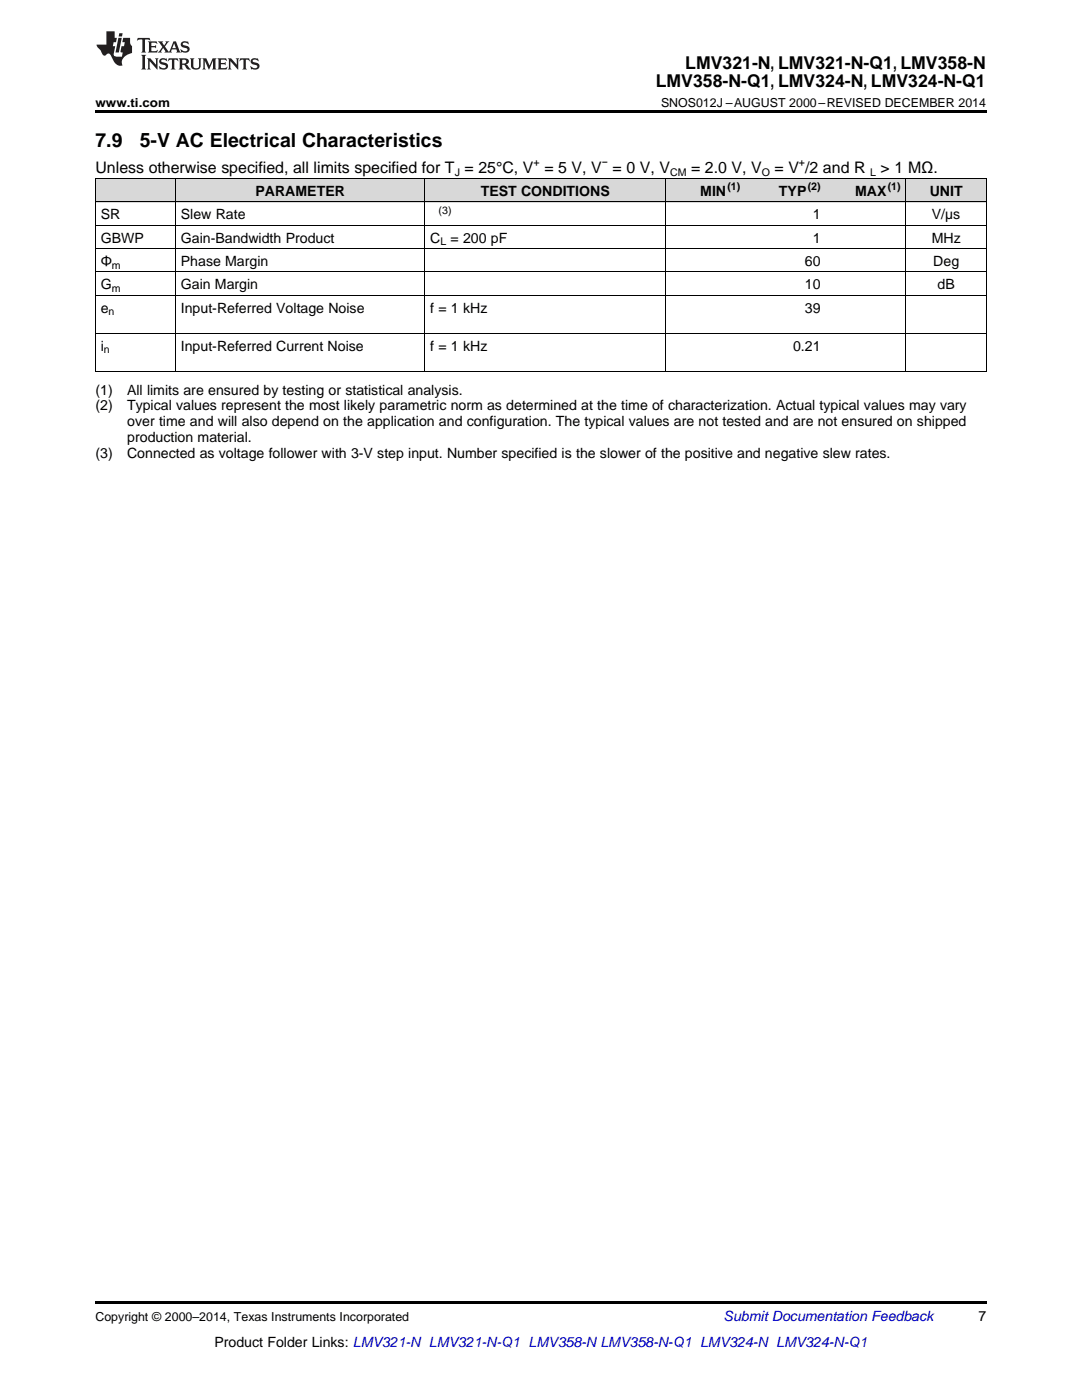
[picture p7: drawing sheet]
<svg xmlns="http://www.w3.org/2000/svg" width="216mm" height="279mm" viewBox="0 0 216 279" stroke-linecap="round" stroke-linejoin="round" font-family="sans-serif">
<defs><g id="words">
<g font-size="3.9">
<text x="19" y="29.3">7.9</text>
<text x="27.9" y="29.3">5-V AC Electrical Characteristics</text>
</g>
<g font-size="3.5">
<text x="130.8" y="17.3">LMV358-N-Q1, LMV324-N, LMV324-N-Q1</text>
<text x="136.7" y="13.8">LMV321-N, LMV321-N-Q1, LMV358-N</text>
</g>
<g font-size="3.2">
<text x="19" y="34.4">Unless otherwise specified, all limits specified for T = 25°C, V = 5 V, V = 0 V, V</text>
<text x="137.9" y="34.4">= 2.0 V, V</text>
<text x="154.5" y="34.4">= V /2 and R</text>
<text x="175.7" y="34.4">&gt; 1 MΩ.</text>
</g>
<g font-size="2.8">
<text x="51" y="39.1">PARAMETER</text>
<text x="95.9" y="39.1">TEST CONDITIONS</text>
<text x="139.7" y="39.1">MIN</text>
<text x="155.4" y="39.1">TYP</text>
<text x="170.6" y="39.1">MAX</text>
<text x="185.5" y="39.1">UNIT</text>
<text x="20.1" y="43.7">SR</text>
<text x="36.1" y="43.7">Slew Rate</text>
<text x="162.2" y="43.7">1</text>
<text x="185.9" y="43.7">V/µs</text>
<text x="20.1" y="48.4">GBWP</text>
<text x="20.1" y="53.1">Φ</text>
<text x="36.1" y="48.4">Gain-Bandwidth Product</text>
<text x="36.1" y="53.1">Phase Margin</text>
<text x="85.9" y="48.4">C</text>
<text x="89.9" y="48.4">= 200 pF</text>
<text x="160.6" y="53.1">60</text>
<text x="162.2" y="48.4">1</text>
<text x="185.9" y="48.4">MHz</text>
<text x="186.2" y="53.1">Deg</text>
<text x="20.1" y="57.7">G</text>
<text x="36.1" y="57.7">Gain Margin</text>
<text x="160.6" y="57.7">10</text>
<text x="187.1" y="57.7">dB</text>
<text x="20.1" y="62.4">e</text>
<text x="36.1" y="62.4">Input-Referred Voltage Noise</text>
<text x="85.9" y="62.4">f = 1 kHz</text>
<text x="160.6" y="62.4">39</text>
<text x="20.1" y="70">i</text>
<text x="36.1" y="70">Input-Referred Current Noise</text>
<text x="85.9" y="70">f = 1 kHz</text>
<text x="158.3" y="70">0.21</text>
<text x="19" y="78.7">(1)</text>
<text x="19" y="81.9">(2)</text>
<text x="25.4" y="78.7">All limits are ensured by testing or statistical analysis.</text>
<text x="25.4" y="81.9">Typical values represent the most likely parametric norm as determined at the time of characterization. Actual typical values may vary</text>
<text x="25.4" y="85.1">over time and will also depend on the application and configuration. The typical values are not tested and are not ensured on shipped</text>
<text x="25.4" y="88.3">production material.</text>
<text x="19" y="91.4">(3)</text>
<text x="25.4" y="91.4">Connected as voltage follower with 3-V step input. Number specified is the slower of the positive and negative slew rates.</text>
<text x="195.3" y="263.6">7</text>
<text x="42.8" y="268.9">Product Folder Links: LMV321-N LMV321-N-Q1 LMV358-N LMV358-N-Q1 LMV324-N LMV324-N-Q1</text>
</g>
<text font-size="2.8" fill="#0000c8" x="144.4" y="263.6">Submit Documentation Feedback</text>
<g font-size="2.5">
<text x="19" y="21.4">www.ti.com</text>
<text x="131.9" y="21.4">SNOS012J –AUGUST 2000–REVISED DECEMBER 2014</text>
<text x="19" y="263.6">Copyright © 2000–2014, Texas Instruments Incorporated</text>
</g>
<g font-size="2.1">
<text x="90.7" y="35.1">J</text>
<text x="106.5" y="33.2">+</text>
<text x="120.1" y="33.2">−</text>
<text x="133.7" y="35.1">CM</text>
<text x="152" y="35.1">O</text>
<text x="159.4" y="33.2">+</text>
<text x="173.6" y="35.1">L</text>
<text x="145.2" y="38">(1)</text>
<text x="161.2" y="38">(2)</text>
<text x="177.1" y="38">(1)</text>
<text x="87.5" y="42.6">(3)</text>
<text x="22.3" y="53.6">m</text>
<text x="87.9" y="49">L</text>
<text x="22.3" y="58.3">m</text>
<text x="21.7" y="62.9">n</text>
<text x="20.7" y="70.5">n</text>
</g>
</g></defs>
<g fill="#d8d8d8">
<path d="M19 35.7h16v4.7h-16z"/>
<path d="M35 35.7h49.8v4.7h-49.8z"/>
<path d="M84.8 35.7h48v4.7h-48z"/>
<path d="M132.8 35.7h16v4.7h-16z"/>
<path d="M148.8 35.7h16v4.7h-16z"/>
<path d="M164.8 35.7h16v4.7h-16z"/>
<path d="M180.8 35.7h16v4.7h-16z"/>
</g>
<path d="M19 22h177.8v.5h-177.8zM19 74.1l.2 .1zM84.7 74.1l.1 .1zM132.7 74.1l.1 .1zM180.7 74.1l.1 .1zM196.7 74.1l.1 .1zM19 259.7h177.8v.5h-177.8z" fill="#000"/>
<g fill="none" stroke="#000" stroke-width=".2">
<path d="M19 35.6l177.8 .1v38.5M19.1 35.7v38.5M35 35.7v38.5M84.8 35.7v38.5M132.8 35.7v38.5M180.8 35.7v38.5M19 58.9h177.8M19 54.3h177.8M19 49.6h177.8M19 45h177.8M19 40.3h177.8M19 74.1h177.8"/>
<path d="M19 66.5h177.8"/>
</g>
<g fill="#231f20">
<path d="M27.5 7.6l-.1 .5 .4-.2h.6v.1v2.1l-.2 .4h1l-.3-.4v-2.1l.1-.1h.5l.5 .2-.2-.5zM29.5 8.3l.2 .3v1.5l-.2 .4h1.8l.2-.6a1.04 1.04 0 0 1-1.3 .2v-.7h.6l.3 .2v-.6l-.3 .2h-.6v-.6l.8-.1 .4 .3-.2-.5zM31.5 8.3l.9 1.1-.9 1.1h.8l-.2-.2 .5-.7 .4 .7-.2 .2h1.5l-.1-.2 .1-.4h.9l.1 .4-.2 .2h1l-.3-.3-.7-1.9h-.5l-.9 2-.8-1 .9-1h-.8l.1 .3-.3 .5-.4-.6 .2-.2zM34.7 8.6l.4 1h-.7zM36.3 8.4a.63 .63 0 0 0-.2 .7 .63 .63 0 0 0 .6 .4l.6 .2 .1 .2a.75 .75 0 0 1-.7 .4 .75 .75 0 0 1-.6-.5l.1 .7 .1-.1a1.11 1.11 0 0 0 1.5-.6 1.13 1.13 0 0 0-1.2-.8l-.1-.4a1.04 1.04 0 0 1 1.2 .2l-.2-.5-.1 .1-.5-.2zM28.2 10.9l.2 .4v2.2l-.2 .4h1l-.3-.4v-2.2l.3-.4zM29.3 11.6l.3 .4v1.5l-.3 .4h.8l-.2-.4v-1.3l1.5 1.7v-1.9l.2-.4h-.7l.2 .4v.9l-1.1-1.3zM32 11.8a.62 .62 0 0 0-.2 .7 .62 .62 0 0 0 .6 .4l.6 .1 .1 .3a.76 .76 0 0 1-.7 .3 .76 .76 0 0 1-.6-.4l.1 .7 .1-.1a1.11 1.11 0 0 0 1.5-.6 1.13 1.13 0 0 0-1.2-.8l-.1-.4a1.04 1.04 0 0 1 1.2 .2l-.2-.6-.1 .1-.5-.1zM33.7 11.6l-.2 .6a.61 .61 0 0 1 .8-.3v1.6l-.2 .4h.9l-.2-.4v-1.6a.63 .63 0 0 1 .8 .3l-.2-.6zM35.6 11.6l.3 .4v1.5l-.3 .4h1l-.2-.2v-.8l.5 .2a.76 .76 0 0 0 1.2 .7l-1-1a.58 .58 0 0 0 .6-.5 .58 .58 0 0 0-.5-.6zM36.4 11.9h.1a.45 .45 0 0 1 .5 .1 .45 .45 0 0 1 .1 .5l-.7 .2zM37.9 11.6l.2 .2a2.17 2.17 0 0 0 .3 1.9 .99 .99 0 0 0 1.6-.6v-1.1l.2-.4h-.7l.2 .2a1.92 1.92 0 0 1-.2 1.8 .6 .6 0 0 1-.9-.5v-1.1l.2-.4zM40.4 11.6l.2 .4v1.5l-.2 .4h.7l-.2-.4v-1.4l.8 1.8 .8-1.8v1.4l-.2 .4h.9l-.2-.4v-1.5l.2-.4h-.8l-.6 1.5-.6-1.5zM43.4 11.6l.2 .4v1.5l-.2 .4h1.8l.2-.6a1.04 1.04 0 0 1-1.3 .1v-.6h.5l.4 .2v-.6l-.4 .2h-.5v-.7h.8l.3 .3-.1-.6zM45.5 11.6l.2 .4v1.5l-.2 .4h.7l-.2-.4v-1.3l1.5 1.7v-1.9l.2-.4h-.7l.2 .4v.9l-1.1-1.3zM47.9 11.6l-.1 .6a.61 .61 0 0 1 .8-.3v1.6l-.3 .4h1l-.3-.4 .1-1.6a.63 .63 0 0 1 .7 .3l-.1-.6zM50.2 11.8a.62 .62 0 0 0-.2 .7 .62 .62 0 0 0 .6 .4l.6 .1 .2 .3a.76 .76 0 0 1-.8 .3 .76 .76 0 0 1-.6-.4l.1 .7 .2-.1a1.11 1.11 0 0 0 1.5-.6 1.13 1.13 0 0 0-1.3-.8l-.1-.4a1.04 1.04 0 0 1 1.2 .2l-.1-.6-.2 .1-.5-.1z"/>
<path d="M21.2 6.3v2.6h-1.9l.1 .4 .7 .9a.91 .91 0 0 0 1 .8 .56 .56 0 0 1 .5-.3 .56 .56 0 0 1 .5 .3l.4 .8a1.53 1.53 0 0 0 1.9 1.2 1.54 1.54 0 0 1 1-2.1l.9-.3v-1.4a1.52 1.52 0 0 1-.3-1.6h-1.4l-.2 .8h.5l-.2 .8h-.4l-.2 1v.2l.4 .1-.2 .8a1.93 1.93 0 0 1-1.6-.3l.3-1.8h-.5l.2-.8h.4l.2-.8h-.4v-1.3zM23.6 7.6l-.6 2.9h.7l.6-2.9zM23.8 6.6l-.1 .7h.6l.2-.7z"/>
</g>
<use href="#words"/>
</svg>
